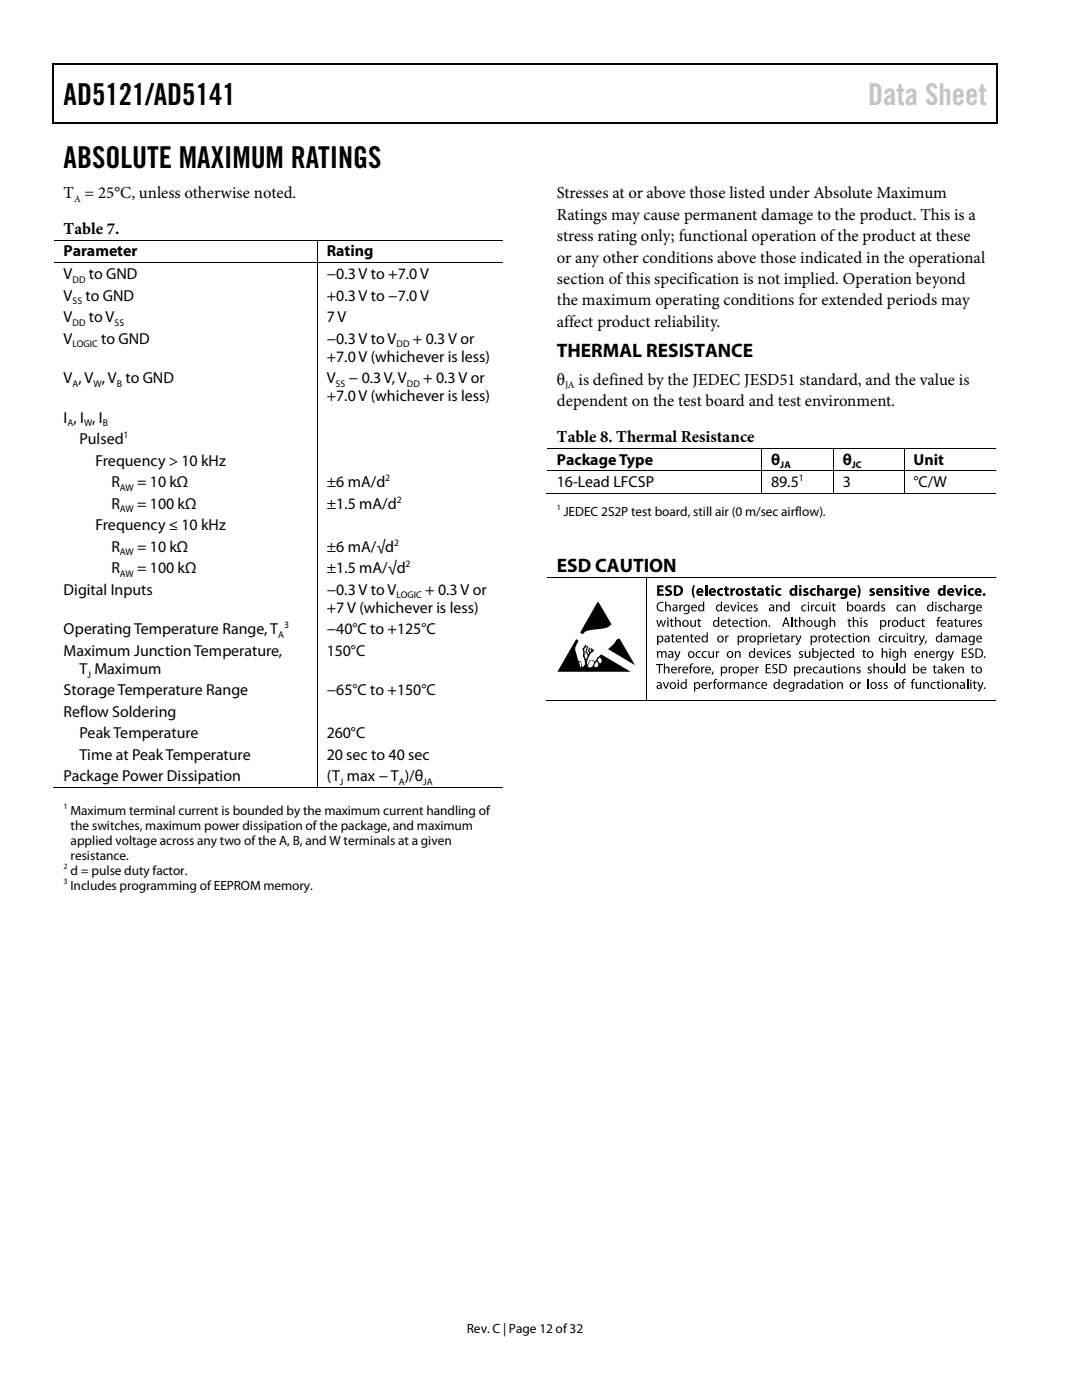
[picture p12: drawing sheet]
<svg xmlns="http://www.w3.org/2000/svg" width="216mm" height="279mm" viewBox="0 0 216 279" stroke-linecap="round" stroke-linejoin="round" font-family="sans-serif">
<defs><g id="words">
<g font-size="6">
<text x="12.7" y="20.9">AD5121/AD5141</text>
<text x="12.7" y="33.6">ABSOLUTE MAXIMUM RATINGS</text>
</g>
<text font-size="6" fill="#c1c1c1" x="173.2" y="20.9">Data Sheet</text>
<g font-size="3.9">
<text x="111.1" y="71.3">THERMAL RESISTANCE</text>
<text x="111.1" y="114.2">ESD CAUTION</text>
</g>
<g font-size="3.3">
<text x="12.7" y="39.5">T = 25°C, unless otherwise noted.</text>
<text x="111.1" y="39.5">Stresses at or above those listed under Absolute Maximum</text>
<text x="12.7" y="46.7">Table 7.</text>
<text x="111.1" y="43.8">Ratings may cause permanent damage to the product. This is a</text>
<text x="111.1" y="48.1">stress rating only; functional operation of the product at these</text>
<text x="111.1" y="52.4">or any other conditions above those indicated in the operational</text>
<text x="111.1" y="56.7">section of this specification is not implied. Operation beyond</text>
<text x="111.1" y="61">the maximum operating conditions for extended periods may</text>
<text x="111.1" y="65.2">affect product reliability.</text>
<text x="111.1" y="76.8">θ</text>
<text x="115.4" y="76.8">is defined by the JEDEC JESD51 standard, and the value is</text>
<text x="111.1" y="81.1">dependent on the test board and test environment.</text>
<text x="111.1" y="88.1">Table 8. Thermal Resistance</text>
</g>
<g font-size="3.2">
<text x="12.7" y="51.2">Parameter</text>
<text x="65.2" y="51.2">Rating</text>
<text x="12.7" y="55.7">V</text>
<text x="12.7" y="60">V</text>
<text x="17.1" y="60">to GND</text>
<text x="17.7" y="55.7">to GND</text>
<text x="65.2" y="55.7">−0.3 V to +7.0 V</text>
<text x="65.2" y="60">+0.3 V to −7.0 V</text>
<text x="12.7" y="64.3">V</text>
<text x="17.7" y="64.3">to V</text>
<text x="65.2" y="64.3">7 V</text>
<text x="12.7" y="68.6">V</text>
<text x="20.2" y="68.6">to GND</text>
<text x="65.2" y="68.6">−0.3 V to V</text>
<text x="82.4" y="68.6">+ 0.3 V or</text>
<text x="12.7" y="76.5">V , V , V to GND</text>
<text x="65.2" y="72.2">+7.0 V (whichever is less)</text>
<text x="65.2" y="76.5">V</text>
<text x="69.6" y="76.5">− 0.3 V, V</text>
<text x="84.5" y="76.5">+ 0.3 V or</text>
<text x="65.2" y="80.1">+7.0 V (whichever is less)</text>
<text x="12.7" y="84.3">I , I , I</text>
<text x="15.9" y="88.6">Pulsed</text>
<text x="19" y="92.9">Frequency &gt; 10 kHz</text>
<text x="111.1" y="92.7">Package Type</text>
<text x="153.9" y="92.7">θ</text>
<text x="168.1" y="92.7">θ</text>
<text x="182.3" y="92.7">Unit</text>
<text x="22.2" y="97.2">R</text>
<text x="22.2" y="101.5">R</text>
<text x="27.3" y="97.2">= 10 kΩ</text>
<text x="27.3" y="101.5">= 100 kΩ</text>
<text x="65.2" y="97.2">±6 mA/d</text>
<text x="65.2" y="101.5">±1.5 mA/d</text>
<text x="111.1" y="97.2">16-Lead LFCSP</text>
<text x="153.9" y="97.2">89.5</text>
<text x="168.1" y="97.2">3</text>
<text x="182.3" y="97.2">°C/W</text>
<text x="19" y="105.8">Frequency ≤ 10 kHz</text>
<text x="22.2" y="110.1">R</text>
<text x="27.3" y="110.1">= 10 kΩ</text>
<text x="65.2" y="110.1">±6 mA/√d</text>
<text x="12.7" y="118.7">Digital Inputs</text>
<text x="22.2" y="114.4">R</text>
<text x="27.3" y="114.4">= 100 kΩ</text>
<text x="65.2" y="118.7">−0.3 V to V</text>
<text x="65.2" y="114.4">±1.5 mA/√d</text>
<text x="84.8" y="118.7">+ 0.3 V or</text>
<text x="65.2" y="122.3">+7 V (whichever is less)</text>
<text x="12.7" y="126.6">Operating Temperature Range, T</text>
<text x="12.7" y="130.9">Maximum Junction Temperature,</text>
<text x="65.2" y="126.6">−40°C to +125°C</text>
<text x="65.2" y="130.9">150°C</text>
<text x="15.9" y="134.5">T Maximum</text>
<text x="12.7" y="138.8">Storage Temperature Range</text>
<text x="12.7" y="143.1">Reflow Soldering</text>
<text x="65.2" y="138.8">−65°C to +150°C</text>
<text x="15.9" y="147.4">Peak Temperature</text>
<text x="65.2" y="147.4">260°C</text>
<text x="12.7" y="156">Package Power Dissipation</text>
<text x="15.9" y="151.7">Time at Peak Temperature</text>
<text x="65.2" y="151.7">20 sec to 40 sec</text>
<text x="65.2" y="156">(T max − T )/θ</text>
</g>
<g font-size="2.7">
<text x="112.5" y="102.9">JEDEC 2S2P test board, still air (0 m/sec airflow).</text>
<text x="14.1" y="162.6">Maximum terminal current is bounded by the maximum current handling of</text>
<text x="14.1" y="165.6">the switches, maximum power dissipation of the package, and maximum</text>
<text x="14.1" y="168.6">applied voltage across any two of the A, B, and W terminals at a given</text>
<text x="14.1" y="171.6">resistance.</text>
<text x="14.1" y="174.5">d = pulse duty factor.</text>
<text x="14.1" y="177.5">Includes programming of EEPROM memory.</text>
<text x="93.1" y="266">Rev. C | Page 12 of32</text>
</g>
<g font-size="1.9">
<text x="14.8" y="40.3">A</text>
<text x="14.5" y="56.4">DD</text>
<text x="14.5" y="60.7">SS</text>
<text x="14.5" y="65">DD</text>
<text x="22.9" y="65">SS</text>
<text x="14.5" y="69.3">LOGIC</text>
<text x="79.1" y="69.3">DD</text>
<text x="14.5" y="77.2">A</text>
<text x="18.7" y="77.2">W</text>
<text x="23.3" y="77.2">B</text>
<text x="67" y="77.2">SS</text>
<text x="81.2" y="77.2">DD</text>
<text x="112.8" y="77.5">JA</text>
<text x="13.5" y="85">A</text>
<text x="16.8" y="85">W</text>
<text x="20.5" y="85">B</text>
<text x="24.6" y="87.4">1</text>
<text x="155.7" y="93.4">JA</text>
<text x="159.4" y="96">1</text>
<text x="170" y="93.4">JC</text>
<text x="23.9" y="98">AW</text>
<text x="76.9" y="96">2</text>
<text x="79.2" y="100.3">2</text>
<text x="23.9" y="102.2">AW</text>
<text x="23.9" y="110.8">AW</text>
<text x="78.7" y="108.9">2</text>
<text x="80.9" y="113.2">2</text>
<text x="23.9" y="115.1">AW</text>
<text x="79.1" y="119.4">LOGIC</text>
<text x="56.7" y="125.3">3</text>
<text x="55.5" y="127.3">A</text>
<text x="17.4" y="135.2">J</text>
<text x="67.8" y="156.7">J</text>
<text x="79.6" y="156.7">A</text>
<text x="84.5" y="156.7">JA</text>
</g>
<g font-size="1.6">
<text x="111.1" y="101.9">1</text>
<text x="12.7" y="161.5">1</text>
<text x="12.7" y="173.5">2</text>
<text x="12.7" y="176.5">3</text>
</g>
</g></defs>
<g fill="#000">
<path d="M10.5 12.7h.3v1h-.3zM10.5 12.7h.3v.3h-.3zM133.3 12.7h.3v.3h-.3zM198.8 12.7h.2v1h-.2zM198.8 12.7h.2v.3h-.2zM10.5 24.4h.3v.2h-.3zM133.1 24.4h.2v.2h-.2zM198.8 24.4h.2v.2h-.2zM63.2 47.8h.2v.2h-.2zM63.2 52.4h.2v.1h-.2zM151.9 89.4h.2v.1h-.2zM151.9 93.9h.2v.2h-.2z"/>
<path d="M151.9 98.3h.2v.2h-.2zM166.2 89.4h.2v.1h-.2zM166.2 93.9h.2v.2h-.2zM166.2 98.3h.2v.2h-.2zM180.3 89.4h.2v.1h-.2zM180.3 93.9h.2v.2h-.2zM180.3 98.3h.2v.2h-.2zM128.8 115.2h.2v.2h-.2zM131.1 116.8h1.3v.4h-.8v.4h.8v.4h-.8v.5h.8v.4h-1.3zM132.9 117l.6-.2 .5 .1-.1 .4-.6-.1-.1 .2 .2 .2a.72 .72 0 0 1 .7 .9 .72 .72 0 0 1-1.1 .4l-.3-.1 .1-.4 .7 .1 .1-.2-.1-.2a.69 .69 0 0 1-.7-.4 .69 .69 0 0 1 .1-.7zM138.4 116.8h.3a2.73 2.73 0 0 0 0 2.5 .71 .71 0 0 1-.6-.9v-.8zM140.6 116.7h.5v2.2h-.5z"/>
<path d="M143.3 117.6l.8-.2h.2l-.1 .4a.44 .44 0 0 0-.7 .4 .44 .44 0 0 0 .7 .3l.1 .4a.82 .82 0 0 1-1.1-.2 .82 .82 0 0 1 .1-1.1zM144.7 117.1l.4-.1v.4h.4v.3h-.4l.1 .8h.3v.4h-.6l-.2-.2v-1h-.2v-.3h.2zM145.7 117.4h.4v.3l.3-.3h.3v.4h-.3l-.2 .2v.9h-.5zM148.8 117.5l.4-.1 .5 .1-.1 .3-.5-.1v.2a.56 .56 0 0 1 .6 .7 .56 .56 0 0 1-.8 .3l-.3-.1 .1-.3 .4 .1 .2-.1-.5-.3a.43 .43 0 0 1 0-.7zM150.1 117.1l.5-.1v.4h.3v.3h-.3v.8h.3v.4h-.5l-.3-.2v-1h-.2v-.3h.2zM152.8 117.1l.5-.1v.4h.3v.3h-.3v.8h.3v.4h-.5l-.2-.2-.1-1h-.2v-.3h.2zM154.9 117.6l.8-.2h.2l-.1 .4a.45 .45 0 0 0-.7 .3 .45 .45 0 0 0 .7 .4l.1 .4a.82 .82 0 0 1-1-.2 .82 .82 0 0 1 0-1.1zM160.4 117.5l.5-.1 .4 .1-.1 .3-.4-.1v.2a.56 .56 0 0 1 .6 .7 .56 .56 0 0 1-.9 .3l-.3-.1 .1-.3 .4 .1 .2-.1-.5-.3a.43 .43 0 0 1 0-.7zM161.8 117.6l.8-.2h.2l-.1 .4a.45 .45 0 0 0-.7 .3 .45 .45 0 0 0 .7 .4l.1 .4a.82 .82 0 0 1-1.1-.2 .82 .82 0 0 1 .1-1.1zM163.1 116.7h.4v.9a.55 .55 0 0 1 .7-.2 .55 .55 0 0 1 .3 .6v.9h-.5v-1l-.2-.2-.3 .3v.9h-.4zM166.5 117.4h.4v.3l.3-.3h.2v.4h-.2l-.2 .3v.8h-.5zM171 116.8a.71 .71 0 0 1 .7 .8v.8a.71 .71 0 0 1-.7 .9 2.73 2.73 0 0 0 0-2.5z"/>
<path d="M173.7 117.5l.4-.1 .4 .1v.3l-.5-.1v.2a.53 .53 0 0 1 .6 .6 .53 .53 0 0 1-.7 .4l-.4-.1v-.3l.4 .1 .2-.1-.4-.3a.42 .42 0 0 1 0-.7zM176.5 117.4h.4v.2l.1-.1a.55 .55 0 0 1 .7-.1 .55 .55 0 0 1 .3 .6v.9h-.5v-1l-.2-.2-.3 .3v.9h-.5zM178.5 117.5l.4-.1 .4 .1v.3l-.5-.1v.2a.53 .53 0 0 1 .6 .6 .53 .53 0 0 1-.7 .4l-.4-.1v-.3l.4 .1 .3-.1-.5-.3a.42 .42 0 0 1 0-.7zM180.6 117.1l.5-.1v.4h.3v.3h-.3v.8h.3v.4h-.5l-.2-.2-.1-1h-.2v-.3h.2zM182.4 117.4h.5l.3 1.1 .3-1.1h.5l-.6 1.5h-.5zM190.5 117.4h.5l.3 1.1 .3-1.1h.5l-.6 1.5h-.4zM193.3 117.6l.3-.2h.5h.2l-.1 .4a.44 .44 0 0 0-.6 .3 .44 .44 0 0 0 .6 .4l.1 .4a.82 .82 0 0 1-1-.2 .82 .82 0 0 1 0-1.1zM119.3 120.3l2.7 4.3-.2 .2a3.7 3.7 0 0 1-2.7 .8l-.7 .1a2.23 2.23 0 0 0-2.1 .9l-.5-.4 2.9-5.1zM123 127.7l.6-.3 3.1 5.4-5.4-3.3 1.1-1zM128.8 139.7h.2v.1h-.2zM131.1 129.9h.2v.3l.3-.2h.3l.2 .2 .3-.2h.4l.2 .5v.8h-.2l-.1-1-.2-.2-.3 .3v.9h-.3v-1l-.2-.2-.3 .3-.1 .9h-.2zM131 123.8h.2l.3 1.1 .3-1.1h.2l.4 1.1 .3-1.1h.2l-.4 1.3h-.3l-.3-1.1-.3 1.1h-.2z"/>
<path d="M130.9 132.5h1.4v.2h-.6v1.7h-.2v-1.7h-.6zM131.3 120.4l.7-.3 .4 .1v.2a.76 .76 0 0 0-1.1 .7 .76 .76 0 0 0 1.1 .7v.2a.98 .98 0 0 1-1.2-.3 .98 .98 0 0 1 .1-1.3zM132.5 132.4h.2v.9l.4-.3 .4 .2 .1 1.2h-.3v-1l-.3-.2-.3 .3v.9h-.2zM132.2 136.1h.3l.4 1.1 .4-1.1h.2l-.5 1.4h-.2zM132.7 120h.3v.9l.4-.3 .4 .3v1.1h-.2v-1l-.3-.2-.3 .3v.9h-.3zM133.8 123.5h.3v.3h.3v.2h-.3v.9h.3l-.1 .2h-.3l-.1-.2-.1-.9h-.2v-.2h.2zM134.1 126.6h.2v.3h.3v.1h-.3v.9l.3 .1-.1 .2h-.2l-.2-.2v-1h-.3v-.1h.3zM134.7 123.1h.2v.9l.5-.3 .4 .2v1.2h-.2v-1l-.3-.2-.4 .3v.9h-.2zM134.5 129.9h.3l.4 1.1 .3-1.1h.3l-.7 1.7-.4 .3-.1-.2 .4-.5zM135.4 133h.2v.3l.4-.3v.3h-.2l-.2 .3v.8h-.2zM135.6 120.7h.2v.2l.4-.3v.3h-.2l-.2 .3v.8h-.2zM136.3 126.9h.2v.2l.1-.1a.49 .49 0 0 1 .7 0l.1 1.2h-.2l-.1-1-.2-.2-.4 .3v.9h-.2z"/>
<path d="M137.8 132.5l.5-.1v.2h-.3l-.1 .2v.2h.3v.2h-.3v1.2h-.2v-1.2h-.2v-.2h.2zM137.8 126.6h.3v.3h.3v.1h-.3v.9l.3 .1v.2h-.2a.35 .35 0 0 1-.4-.4v-.8h-.2v-.1h.2zM137.7 123.8h.3v.9l.3 .2 .3-.2v-.9h.3v1.3h-.3v-.2v.1a.47 .47 0 0 1-.8-.1zM139.3 123.5h.2v.3h.4v.2h-.4l.1 .9h.3v.2h-.4l-.2-.2v-.9h-.2zM139 130.1l.5-.2 .3 .1v.2a.51 .51 0 0 0-.8 .4 .51 .51 0 0 0 .8 .5v.1a.7 .7 0 0 1-.9-.1 .7 .7 0 0 1 .1-1zM139.9 133h.2v.3l.5-.3v.3l-.4 .3v.8h-.3zM140.2 130.1l.5-.2 .4 .1-.1 .2a.51 .51 0 0 0-.7 .4 .51 .51 0 0 0 .7 .5l.1 .1a.71 .71 0 0 1-1-.1 .71 .71 0 0 1 .1-1zM141.4 136.1h.2l.1 .3 .4-.3v.2l-.2 .1-.2 .2v.9h-.3zM142.1 134h.3l-.2 .7h-.2zM142.6 135.6l.5-.1v.2h-.3l-.1 .2v.2h.3v.2h-.3v1.2h-.3v-1.2h-.1v-.2h.1zM141.3 129.9h.3v1l.3 .2 .3-.2v-1h.3v1.4h-.2l-.1-.2-.1 .1a.47 .47 0 0 1-.7-.1zM142.8 129.9h.3v.3l.4-.3v.3h-.2l-.2 .3v.8h-.2z"/>
<path d="M144.7 136.1h.2v.3l.2-.3h.3v.2l-.3 .1-.1 .2v.9h-.3zM144.7 126.9h.2v.2l.5-.3v.3h-.3l-.1 .3v.8h-.3zM145.4 133h.2v.3l.5-.3v.3l-.5 .3v.8h-.2zM145.3 123.5h.3v.3h.3v.2h-.3v.9h.3v.2h-.2a.35 .35 0 0 1-.4-.4v-.7h-.2v-.2h.2zM145.6 136.1h.2v.2l.3-.2h.3l.2 .3 .3-.3 .4 .1 .2 .5v.8h-.2v-1l-.3-.2-.3 .2v1h-.3v-1l-.2-.2-.3 .3v.9h-.3zM145.7 120.7h.3l.3 1.1 .4-1.1h.3l-.6 1.3h-.2zM146.6 129.9h.2l.1 .3v-.1a.5 .5 0 0 1 .8 0l.1 1.2h-.3v-1l-.3-.2-.3 .3v.9h-.3zM147.7 123.9l.5-.2 .3 .1v.2a.51 .51 0 0 0-.8 .4 .51 .51 0 0 0 .8 .5v.1a.7 .7 0 0 1-.9-.1 .7 .7 0 0 1 .1-1zM148.7 126.9h.3v.2l.2-.2 .2-.1v.3h-.2l-.2 .3v.8h-.2zM147.9 120.8l.6-.2 .3 .1-.1 .2a.51 .51 0 0 0-.7 .4 .51 .51 0 0 0 .7 .5l.1 .2a.71 .71 0 0 1-.9-.2 .71 .71 0 0 1 0-1zM148.9 123.5h.2v.3h.4v.2h-.4l.1 .9h.3l-.1 .2h-.3l-.2-.2v-.9h-.2v-.2h.2zM149.2 136.1h.3v.3l.1-.2a.49 .49 0 0 1 .7 .1l.1 1.2h-.3v-1l-.3-.2-.3 .3v.9h-.3z"/>
<path d="M150.4 120.8l.4-.2 .4 .1-.1 .2h-.4v.2l.2 .1a.41 .41 0 0 1 .3 .4 .41 .41 0 0 1-.2 .4l-.7-.1 .1-.1h.5v-.3l-.2-.1a.4 .4 0 0 1-.3-.6zM150.7 133h.2l.1 .3 .4-.3v.3h-.2l-.2 .3v.8h-.2zM150.9 136.3l.5-.2 .3 .1v.2a.51 .51 0 0 0-.8 .4 .51 .51 0 0 0 .8 .5v.1a.7 .7 0 0 1-.9-.2 .7 .7 0 0 1 .1-.9zM151.9 123.8h.2v.2l.1-.1a.48 .48 0 0 1 .8 0v1.2h-.2v-1l-.3-.2-.3 .3v.9h-.3zM152.3 129.9h.3l.3 1.1 .4-1.1h.3l-.6 1.4h-.2zM152.7 126.9h.2v.2l.5-.3v.3h-.3l-.1 .3v.8h-.3zM153.4 124.8h.3v.3h-.3zM152.8 132.5h1v.2h-.8v.6h.7v.2h-.7v.7h.8v.2h-1zM154.2 132.7a.8 .8 0 0 1 .9-.1l-.1 .2-.5-.1a.27 .27 0 0 0-.2 .3 .27 .27 0 0 0 .2 .2 .64 .64 0 0 1 .6 .9 .64 .64 0 0 1-1.1 .2l.1-.2a.39 .39 0 0 0 .7 .1 .39 .39 0 0 0-.2-.7 .54 .54 0 0 1-.4-.8zM154.8 120.7h.3v.2l.1-.1a.49 .49 0 0 1 .7 .1l.1 1.1h-.2l-.1-1-.3-.2-.3 .3v.9h-.2zM154.5 130.1l.6-.2 .3 .1-.1 .2a.51 .51 0 0 0-.7 .4 .51 .51 0 0 0 .7 .5l.1 .1a.71 .71 0 0 1-.9-.1 .71 .71 0 0 1 0-1zM155.7 126.6h.3v.3h.3v.1h-.3v.9l.3 .1-.1 .2h-.3l-.2-.2v-1h-.2v-.1h.2z"/>
<path d="M157 130.1l.4-.2 .4 .1-.1 .2h-.4v.2l.2 .1a.4 .4 0 0 1 .3 .3 .4 .4 0 0 1-.2 .5l-.7-.1 .1-.2 .5 .1v-.3l-.2-.1a.4 .4 0 0 1-.3-.6zM157.9 123.1h.2v2h-.2zM157.9 126.9h.2v.2l.5-.3v.3h-.3l-.1 .3-.1 .8h-.2zM158.6 123.5h.2v.3h.4v.2h-.4l.1 .9h.3v.2h-.4l-.2-.2v-.9h-.2v-.2h.2zM158.9 136.1h.2v.3l.2-.3h.3v.2l-.3 .1-.2 .3v.8h-.2zM158.7 126.9h.3l.3 1 .4-1h.3l-.7 1.6-.5 .3v-.2a.45 .45 0 0 0 .4-.5zM159.4 123.1h.3v.9l.4-.3 .4 .2 .1 1.2h-.3v-1l-.3-.2-.3 .3v.9h-.3zM159.5 130.1l.4-.2 .3 .1-.1 .2h-.4v.2l.2 .1a.41 .41 0 0 1 .3 .3 .41 .41 0 0 1-.2 .5l-.6-.1 .1-.2 .5 .1v-.3l-.2-.1a.4 .4 0 0 1-.3-.6zM160 133h.2l.1 .3 .4-.3v.3h-.3l-.1 .3v.8h-.3zM160.1 120.8l.5-.2 .3 .1v.2a.51 .51 0 0 0-.8 .5 .51 .51 0 0 0 .8 .4v.2a.7 .7 0 0 1-.9-.2 .7 .7 0 0 1 .1-1zM160.6 129.9h.2v1l.3 .2 .3-.3v-.9h.3v1.4h-.2v-.2l-.1 .1a.47 .47 0 0 1-.8-.1zM161.8 120.7h.2l.1 .2 .4-.3v.3h-.2l-.2 .3v.8h-.3z"/>
<path d="M162.4 133.2l.5-.2 .3 .1v.2a.51 .51 0 0 0-.8 .4 .51 .51 0 0 0 .8 .5v.1a.71 .71 0 0 1-.9-.1 .71 .71 0 0 1 .1-1zM163.3 126.9h.2v.2l.5-.3v.3h-.3l-.1 .3v.8h-.3zM162.5 123.8h.2l.1 .9 .2 .2 .4-.3v-.8h.2v1.3h-.2v-.2l-.1 .1a.47 .47 0 0 1-.8-.1zM162.8 120.8l.5-.2 .4 .1-.1 .2a.51 .51 0 0 0-.7 .4 .51 .51 0 0 0 .7 .5l.1 .2a.7 .7 0 0 1-1-.2 .7 .7 0 0 1 .1-1zM164 135.9l.3-.1v.3h.3v.2h-.3v.9l.3 .1-.1 .2h-.3l-.1-.2-.1-1h-.2v-.2h.2zM163.9 120.7h.3v.9l.3 .2 .3-.2v-.9h.3v1.3h-.2l-.1-.2-.1 .1a.46 .46 0 0 1-.7-.1zM165.6 123.1h.2v.9l.4-.3 .4 .2 .1 1.2h-.3v-1l-.3-.2-.3 .3v.9h-.2zM164.8 133h.3v1l.3 .2 .3-.3v-.9h.3v1.4h-.2l-.1-.2v.1a.46 .46 0 0 1-.8-.1zM165.8 126.6h.2v.3h.3v.1h-.3v.9l.3 .1v.2h-.2a.35 .35 0 0 1-.3-.4v-.8h-.2v-.1h.2zM166.2 120.4h.2v.3h.4v.2h-.4l.1 .9h.2v.2h-.3l-.2-.2v-.9h-.2v-.2h.2zM166.4 132.8l.3-.1v.3h.3v.2h-.3v.9l.3 .1v.2h-.4l-.2-.2v-1h-.2zM165.8 130.1l.5-.2 .4 .1-.1 .2a.51 .51 0 0 0-.7 .4 .51 .51 0 0 0 .7 .5l.1 .1a.71 .71 0 0 1-1-.1 .71 .71 0 0 1 .1-1z"/>
<path d="M167 136.1h.3v.3l.1-.2a.5 .5 0 0 1 .7 .1l.1 1.2h-.3v-1l-.3-.2-.3 .3v.9h-.2zM167 129.7l.3-.1v.3h.3v.2h-.3v.9l.3 .1-.1 .2h-.3l-.1-.2-.1-1h-.2v-.2h.2zM168.1 127l.5-.2 .4 .1-.1 .2a.51 .51 0 0 0-.8 .4 .51 .51 0 0 0 .8 .5v.1a.7 .7 0 0 1-.9-.1 .7 .7 0 0 1 .1-1zM169.4 133h.2l.1 .3 .1-.1a.48 .48 0 0 1 .7 0l.1 1.2h-.3v-1l-.3-.2-.3 .3v.9h-.3zM169.3 123.5h.2v.3h.4v.2h-.4l.1 .9h.3v.2h-.4l-.2-.2v-.9h-.2zM169.3 126.6h.3v.3h.3v.1h-.3v.9l.3 .1-.1 .2h-.3l-.2-.2v-1h-.2v-.1h.2zM170.2 123.1h.2v.9l.4-.3 .4 .2 .1 1.2h-.2l-.1-1-.3-.2-.3 .3v.9h-.2zM171 133.2l.4-.2 .3 .1-.1 .2-.4-.1v.3l.2 .1a.41 .41 0 0 1 .3 .3 .41 .41 0 0 1-.2 .5l-.6-.1v-.2l.4 .1 .2-.2-.5-.4zM171.2 136.1h.2v.3l.4-.3v.2l-.2 .1-.2 .2v.9h-.2zM172.4 123.9l.3-.2 .4 .1-.1 .2h-.4v.2l.2 .1a.41 .41 0 0 1 .3 .4 .41 .41 0 0 1-.2 .4l-.6-.1v-.1h.5v-.3l-.2-.1a.4 .4 0 0 1-.2-.6zM172.3 126.9h.2l.1 .2v-.1a.5 .5 0 0 1 .8 0l.1 1.2h-.3v-1l-.3-.2-.3 .3v.9h-.3zM172.2 129.7l.3-.1v.3h.3v.2h-.3v.9l.3 .1-.1 .2h-.3l-.2-.2v-1h-.2v-.2h.2z"/>
<path d="M173.1 135.5h.2v2h-.2zM173.2 133.2l.4-.2 .3 .1v.2l-.5-.1v.3l.2 .1a.41 .41 0 0 1 .4 .3 .41 .41 0 0 1-.3 .5l-.6-.1 .1-.2 .3 .1 .2-.2-.5-.4zM173.4 120.7h.3v.2l.4-.3v.3h-.2l-.2 .3v.8h-.3zM174.3 132.4h.2v.9l.5-.3 .3 .2 .1 1.2h-.2v-1l-.3-.2-.4 .3v.9h-.2zM175.3 136.3l.4-.2 .3 .1v.2l-.5-.1v.3l.2 .1a.4 .4 0 0 1 .4 .3 .4 .4 0 0 1-.3 .5l-.6-.1v-.2l.6 .1v-.3l-.2-.1a.4 .4 0 0 1-.3-.6zM175.9 120.8l.4-.2 .3 .1-.1 .2h-.4v.2l.2 .1a.41 .41 0 0 1 .3 .4 .41 .41 0 0 1-.2 .4l-.6-.1v-.1h.5l.1-.3-.2-.1a.39 .39 0 0 1-.3-.6zM175.9 129.3h.3v.9l.4-.3 .4 .2 .1 1.2h-.3v-1l-.3-.2-.3 .3v.9h-.3zM176.4 136.3l.4-.2 .3 .1-.1 .2-.4-.1v.3l.2 .1a.41 .41 0 0 1 .3 .3 .41 .41 0 0 1-.2 .5l-.6-.1v-.2l.6 .1v-.3l-.2-.1a.4 .4 0 0 1-.3-.6zM175.5 127l.6-.2 .3 .1-.1 .2a.51 .51 0 0 0-.7 .4 .51 .51 0 0 0 .7 .5l.1 .1a.7 .7 0 0 1-.9-.1 .7 .7 0 0 1 0-1zM177.2 123.8h.2v.2l.4-.3v.3h-.2l-.2 .3v.8h-.2zM177.3 126.9h.2l.1 .2 .2-.2 .2-.1v.3h-.3l-.1 .3v.8h-.3zM177.3 133h.3v1l.3 .2 .3-.3v-.9h.3v1.4h-.3v-.2l-.1 .1a.47 .47 0 0 1-.7-.1z"/>
<path d="M178.8 132.4h.3v2h-.3zM178.3 127l.5-.2 .3 .1v.2a.51 .51 0 0 0-.8 .4 .51 .51 0 0 0 .8 .5v.1a.7 .7 0 0 1-.9-.1 .7 .7 0 0 1 .1-1zM179.7 129.3h.2v.9l.4-.3 .4 .2 .1 1.2h-.3v-1l-.3-.2-.3 .3v.9h-.2zM179.1 120.8l.5-.2 .3 .1v.2a.51 .51 0 0 0-.8 .4 .51 .51 0 0 0 .8 .5v.2a.71 .71 0 0 1-.9-.2 .71 .71 0 0 1 .1-1zM180.2 135.6l.5-.1v.2h-.3l-.1 .2v.2h.3v.2h-.3v1.2h-.3v-1.2h-.1v-.2h.1zM179.4 126.9h.3v.9l.3 .2 .3-.2v-.9h.2l.1 1.3h-.2l-.1-.2-.1 .1a.46 .46 0 0 1-.7-.1zM181.5 120.7h.2l.1 .2v-.1a.48 .48 0 0 1 .8 .1l.1 1.1h-.3v-1l-.3-.2-.3 .3v.9h-.3zM181.6 126.6h.3v.3h.3v.1h-.3v.9l.3 .1v.2h-.3l-.2-.2-.1-1h-.1zM182.1 135.6l.5-.1v.2h-.3l-.1 .2v.2h.3v.2h-.3v1.2h-.3v-1.2h-.2v-.2h.2zM181.1 123.8h.3v.9l.3 .2 .3-.3v-.8h.2v1.3h-.2v-.2l-.1 .1a.46 .46 0 0 1-.7-.1zM182.5 126.9h.2v.2l.5-.3v.3h-.3l-.1 .3-.1 .8h-.2zM183.3 126.9h.3l.3 1 .4-1h.3l-.7 1.6-.5 .3v-.2a.45 .45 0 0 0 .4-.5z"/>
<path d="M182.7 123.9l.6-.2 .3 .1-.1 .2a.51 .51 0 0 0-.7 .5 .51 .51 0 0 0 .8 .4v.1a.71 .71 0 0 1-.9-.1 .71 .71 0 0 1 0-1zM182.7 136.1h.2l.1 1 .2 .2 .4-.3v-.9h.2v1.4h-.2v-.2l-.1 .1a.46 .46 0 0 1-.7-.1zM183.9 129.9h.2v.3l.1-.1a.49 .49 0 0 1 .8 0l.1 1.2h-.3v-1l-.3-.2-.3 .3v.9h-.3zM184.2 136.1h.2v.3l.1-.2a.48 .48 0 0 1 .8 .1v1.2h-.2v-1l-.3-.2-.3 .3v.9h-.3zM184 123.5h.2v.3h.4v.2h-.4v.9h.3l.1 .2h-.3a.35 .35 0 0 1-.3-.4v-.7h-.2v-.2h.2zM184.7 127.9l.2-.1-.2 .7h-.2zM186.3 132.8l.3-.1v.3h.3v.2h-.3v.9l.3 .1v.2h-.4l-.2-.2v-1h-.2zM185.8 136.3l.6-.2 .3 .1-.1 .2a.51 .51 0 0 0-.7 .4 .51 .51 0 0 0 .8 .5v.1a.71 .71 0 0 1-.9-.1 .71 .71 0 0 1 0-1zM186.8 129.9h.2l.1 .3 .4-.3v.3h-.2l-.2 .3v.8h-.3zM187.2 123.2h.5v.1l-.3 .1-.1 .1v.3h.3v.2h-.3v1.1h-.3v-1.1h-.2v-.2h.2zM187.3 120.8l.4-.2 .3 .1-.1 .2h-.4v.2l.2 .1a.41 .41 0 0 1 .3 .4 .41 .41 0 0 1-.2 .4l-.6-.1v-.1h.5l.1-.3-.2-.1a.39 .39 0 0 1-.3-.6zM187.1 135.9l.2-.1v.3h.4v.2h-.4v.9l.3 .1 .1 .2h-.3a.35 .35 0 0 1-.3-.4v-.8h-.2v-.2h.2z"/>
<path d="M188.5 132.4h.3v1.3l.5-.7h.2l-.5 .6 .6 .8h-.3l-.4-.7-.1 .2v.5h-.3zM188.5 120.8l.5-.2 .3 .1v.2a.51 .51 0 0 0-.8 .4 .51 .51 0 0 0 .8 .5v.2a.71 .71 0 0 1-.9-.2 .71 .71 0 0 1 .1-1zM189.1 129.9h.3l.3 1.1 .4-1.1h.2l-.5 1.4-.6 .6v-.2l.4-.5zM189.6 120h.2v.9l.5-.3 .4 .3v1.1h-.2v-1l-.3-.2-.4 .3v.9h-.2zM189.7 126.9h.2v.2l.3-.2h.3l.2 .2 .3-.2h.4l.2 .5v.8h-.2l-.1-1-.2-.2-.3 .3v.9h-.3v-1l-.2-.2-.4 .3v.9h-.2zM190.1 136.1h.2v.3l.1-.2a.48 .48 0 0 1 .7 .1l.1 1.2h-.2v-1l-.3-.2-.4 .3v.9h-.2zM190.5 123.5h.3v.3h.3v.2h-.3v.9h.3v.2h-.4l-.1-.2-.1-.9h-.2v-.2h.2zM191.2 133h.2v.3l.1-.1a.5 .5 0 0 1 .7 0l.1 1.2h-.2l-.1-1-.2-.2-.4 .3v.9h-.2zM192.4 120.7h.3v.2l.4-.3v.3l-.4 .3v.8h-.2zM191.4 123.8h.2v.9l.3 .2 .4-.3v-.8h.2v1.3h-.2v-.2l-.1 .1a.46 .46 0 0 1-.7-.1zM191.9 129.4h1v.2h-.7v.6h.7v.2h-.7v.7h.8v.2h-1.1zM192.9 123.8h.2v.2l.5-.3v.3h-.3l-.1 .3-.1 .8h-.2z"/>
<path d="M193 135.5h.2v2h-.2zM193.3 129.6a.77 .77 0 0 1 .9-.1v.2l-.4-.1-.3 .2 .1 .3a.64 .64 0 0 1 .7 .9 .64 .64 0 0 1-1.1 .2l.1-.2a.39 .39 0 0 0 .6 .1 .39 .39 0 0 0-.2-.7 .53 .53 0 0 1-.4-.8zM193.9 132.8l.2-.1v.3h.4v.2h-.4l.1 .9 .3 .1-.1 .2h-.3l-.2-.2v-1h-.2v-.2h.2zM194.3 135.9l.2-.1v.3h.4v.2h-.4l.1 .9 .3 .1v.2h-.4l-.2-.2v-1h-.2v-.2h.2zM195.2 123.9l.4-.2 .3 .1-.1 .2h-.4v.2l.2 .1a.41 .41 0 0 1 .3 .4 .41 .41 0 0 1-.2 .4l-.6-.1v-.1h.4l.2-.2-.6-.4zM195 136.1h.3l.3 1.1 .4-1.1h.3l-.6 1.4-.5 .6-.1-.2 .4-.5zM196.4 137.2h.2v.3h-.2zM196.4 131h.2v.3h-.2zM63.2 157.1h.2v.2h-.2z"/>
<path d="M134.4 116.9a1.51 1.51 0 0 1 1.9 .6 1.24 1.24 0 0 1-1.7 1.4h-.2zM134.9 117.2v1.4a.71 .71 0 0 0 .9-.7 .71 .71 0 0 0-.9-.7z"/>
<path d="M139.1 117.6a.72 .72 0 0 1 .9-.2 .72 .72 0 0 1 .3 .9h-.9a.54 .54 0 0 0 .8 .2l.1 .3a.86 .86 0 0 1-1.1-.1 .86 .86 0 0 1-.1-1.1zM139.5 117.7l-.1 .3h.5l-.1-.3z"/>
<path d="M141.6 117.6a.72 .72 0 0 1 .9-.2 .72 .72 0 0 1 .3 .9h-.9l.2 .3 .6-.1 .1 .3a.86 .86 0 0 1-1.1-.1 .86 .86 0 0 1-.1-1.1zM142 117.7l-.1 .3h.5l-.1-.3z"/>
<path d="M146.8 118.1a.81 .81 0 0 1 1.6 0 .81 .81 0 0 1-1.6 0zM147.4 117.8l-.1 .1a.47 .47 0 0 0 .3 .7 .43 .43 0 0 0 .3-.5 .43 .43 0 0 0-.5-.3z"/>
<path d="M151.2 117.5l.3-.1a.65 .65 0 0 1 .9 .6l.1 .9h-.5v-.2a.5 .5 0 0 1-.8 .1 .5 .5 0 0 1 .1-.8l.6-.2-.2-.1-.5 .1zM151.6 118.3l-.1 .1 .2 .2 .3-.2v-.2z"/>
<path d="M154 116.8h.3v.3h-.3zM153.9 117.4h.5v1.5h-.5z"/>
<path d="M157.7 117.6l.5-.2 .4 .1v-.8h.5v2.2h-.4v-.2a.69 .69 0 0 1-1 .1 .69 .69 0 0 1-.1-1zM158.1 117.8a.41 .41 0 0 0-.1 .5 .41 .41 0 0 0 .5 .2 .42 .42 0 0 0 .1-.5 .42 .42 0 0 0-.5-.2z"/>
<path d="M159.5 116.8h.4v.3h-.4zM159.5 117.4h.4v1.5h-.4z"/>
<path d="M164.9 117.5l.3-.1a.66 .66 0 0 1 .9 .6l.1 .9h-.5v-.2a.52 .52 0 0 1-.9 0 .52 .52 0 0 1 .5-.8l.3-.1-.2-.1-.4 .1zM165.3 118.3v.3h.1l.3-.2v-.2z"/>
<path d="M167.8 117.6a.58 .58 0 0 1 .9 0v-.2h.4v.4a1.74 1.74 0 0 1-.2 1.6l-.7 .1-.5-.1 .1-.3 .3 .1a.41 .41 0 0 0 .4-.1 .41 .41 0 0 0 .1-.4 .67 .67 0 0 1-.9 0 .67 .67 0 0 1-.1-.9zM168.2 117.8l-.1 .1a.44 .44 0 0 0 .3 .7 .4 .4 0 0 0 .3-.5 .4 .4 0 0 0-.5-.3z"/>
<path d="M169.6 117.6a.71 .71 0 0 1 .9-.2 .71 .71 0 0 1 .3 .9h-1a.54 .54 0 0 0 .9 .2v.3a.86 .86 0 0 1-1.1-.1 .86 .86 0 0 1 0-1.1zM170 117.7l-.2 .3h.6l-.1-.3z"/>
<path d="M175 117.6a.71 .71 0 0 1 .9-.2 .71 .71 0 0 1 .3 .9h-1a.54 .54 0 0 0 .9 .2l.1 .3a.86 .86 0 0 1-1.2-.1 .86 .86 0 0 1 0-1.1zM175.4 117.7l-.2 .3h.6l-.1-.3z"/>
<path d="M179.7 116.8h.4v.3h-.4zM179.7 117.4h.5v1.5h-.5z"/>
<path d="M181.7 116.8h.4v.3h-.4zM181.7 117.4h.4v1.5h-.4z"/>
<path d="M184.2 117.6a.72 .72 0 0 1 .9-.2 .72 .72 0 0 1 .4 .9h-1a.54 .54 0 0 0 .8 .2l.1 .3a.86 .86 0 0 1-1.1-.1 .86 .86 0 0 1-.1-1.1zM184.6 117.7l-.1 .3h.5l-.1-.3z"/>
<path d="M187.3 117.6l.5-.2 .4 .1v-.8h.5v2.2h-.4v-.2a.69 .69 0 0 1-1 .1 .69 .69 0 0 1-.1-1zM187.8 117.8l-.2 .1a.43 .43 0 0 0 .3 .7 .41 .41 0 0 0 .3-.5 .41 .41 0 0 0-.4-.3z"/>
<path d="M189.2 117.6a.71 .71 0 0 1 .9-.2 .71 .71 0 0 1 .3 .9h-1a.54 .54 0 0 0 .9 .2v.3a.86 .86 0 0 1-1.1-.1 .86 .86 0 0 1 0-1.1zM189.6 117.7l-.2 .3h.6l-.1-.3z"/>
<path d="M192.4 116.8h.3v.3h-.3zM192.3 117.4h.5v1.5h-.5z"/>
<path d="M194.6 117.6a.72 .72 0 0 1 1-.2 .72 .72 0 0 1 .3 .9h-1l.2 .3 .7-.1v.3a.86 .86 0 0 1-1.1-.1 .86 .86 0 0 1-.1-1.1zM195 117.7l-.1 .3h.6l-.1-.3z"/>
<path d="M115 127.5l-3.8 6.6h14.6l-5.9-3.5-.7 .6-.5 .9-.1-.2a.71 .71 0 0 0-.8-.2 .71 .71 0 0 0-.5 .7l-.1 .3a2.83 2.83 0 0 1 1.3-2.8v-.2l-.6-.3v.6l-.1 .2-.2-.4 .1-.6-.3 .3v.5l.2 .3-.2 .3-.1-.2a.65 .65 0 0 1-.1-.9l.3-.4-.3-.2-.4 1.1 .2 .4a.7 .7 0 0 1-.1 1.1l-.2-.3v-1a.8 .8 0 0 1 .3-1.1l.1-.2-.3-.2-.6 .8 .2 .7-.1 .7 .3 .8a1.02 1.02 0 0 1-.4 1.4l-.4-1.1a.79 .79 0 0 1-.7-1l-.1-.4a2.11 2.11 0 0 1 .3-2.5 .42 .42 0 0 0-.3-.6zM115.6 132.1l.2-.1 .1 .4 .1 .6-.2 .2zM117.8 131.8a.58 .58 0 0 1 .7 .3 .58 .58 0 0 1-.2 .8 .6 .6 0 0 1-1 .1l.2-.6zM119 132.1a.51 .51 0 0 1 .4 .7 .51 .51 0 0 1-.8 .2zM119.3 131.5l.4-.3a.68 .68 0 0 1 0 1.2l-.5-.7z"/>
<path d="M131.1 126.9h.2v.2a.61 .61 0 0 1 .9-.1 .61 .61 0 0 1 .1 .8 .54 .54 0 0 1-.4 .4 .54 .54 0 0 1-.5-.2v.7h-.3zM131.4 127.2a.49 .49 0 0 0 0 .6 .49 .49 0 0 0 .5 .2 .5 .5 0 0 0 .2-.6 .5 .5 0 0 0-.5-.3z"/>
<path d="M131.1 136.2l.4-.1 .5 .3 .1 1.1h-.2l-.1-.2a.43 .43 0 0 1-.6 .1 .43 .43 0 0 1 0-.6l.6-.2v-.1a.42 .42 0 0 0-.7-.1zM131.3 136.9v.4l.4-.1 .1-.4z"/>
<path d="M133.1 123.4a.15 .15 0 0 1 .3 0 .15 .15 0 0 1-.3 0zM133.1 123.8h.3v1.3h-.3z"/>
<path d="M132.7 126.9l.4-.1 .5 .3v1.1h-.2v-.2a.43 .43 0 0 1-.6 .1 .43 .43 0 0 1 0-.6l.6-.2-.1-.1a.41 .41 0 0 0-.6-.1zM132.9 127.6v.4h.4l.1-.2v-.3z"/>
<path d="M134.1 133.2a.57 .57 0 0 1 .7-.1 .57 .57 0 0 1 .3 .6h-1a.53 .53 0 0 0 .9 .5v.1a.73 .73 0 0 1-.9-.1 .73 .73 0 0 1 0-1zM134.3 133.3l-.2 .3h.7l-.1-.3z"/>
<path d="M133.6 136.8a.68 .68 0 0 1 1.3 0 .68 .68 0 0 1-1.3 0zM134 136.4a.5 .5 0 0 0-.1 .6 .5 .5 0 0 0 .6 .2 .5 .5 0 0 0 .2-.6 .5 .5 0 0 0-.7-.2z"/>
<path d="M133.4 130l.4-.1 .5 .3 .1 1.1h-.3v-.2a.43 .43 0 0 1-.6 .1 .43 .43 0 0 1 0-.6l.6-.2v-.1a.41 .41 0 0 0-.6-.1zM133.6 130.7v.4h.4l.1-.2v-.3z"/>
<path d="M135 127a.58 .58 0 0 1 .7-.1 .58 .58 0 0 1 .3 .7h-1l.3 .4h.6v.1a.73 .73 0 0 1-.9-.1 .73 .73 0 0 1 0-1zM135.2 127.1l-.2 .3h.7l-.1-.3z"/>
<path d="M134.2 120.7h.2a.57 .57 0 0 1 .8 .5v.8h-.2v-.2a.43 .43 0 0 1-.7 .2 .43 .43 0 0 1 0-.7l.6-.1v-.2a.41 .41 0 0 0-.6-.1zM134.5 121.4l-.1 .4h.4l.1-.2v-.3z"/>
<path d="M135.2 135.8a.15 .15 0 0 1 .3 0 .15 .15 0 0 1-.3 0zM135.2 136.1h.3v1.4h-.3z"/>
<path d="M136.3 133.2a.58 .58 0 0 1 .7-.1 .58 .58 0 0 1 .3 .6h-.9l.2 .5h.6v.1a.73 .73 0 0 1-.9-.1 .73 .73 0 0 1 0-1zM136.6 133.3l-.2 .3h.7l-.1-.3z"/>
<path d="M136.1 124.4a.7 .7 0 0 1 1.4 0 .7 .7 0 0 1-1.4 0zM136.6 124a.5 .5 0 0 0-.2 .6 .5 .5 0 0 0 .6 .3 .49 .49 0 0 0 .2-.7 .49 .49 0 0 0-.6-.2z"/>
<path d="M136 136.3l.4-.2 .4 .2v-.8h.2v2h-.2v-.2a.61 .61 0 0 1-.8 .1 .61 .61 0 0 1-.2-.9zM136.2 136.4a.5 .5 0 0 0-.2 .6 .5 .5 0 0 0 .6 .3 .49 .49 0 0 0 .2-.6 .49 .49 0 0 0-.6-.3z"/>
<path d="M136.5 120.8a.52 .52 0 0 1 .9 .1v-.2h.2v.3a1.65 1.65 0 0 1-.2 1.4l-.5 .2-.4-.1v-.2l.2 .1a.47 .47 0 0 0 .5-.1 .47 .47 0 0 0 .2-.5 .63 .63 0 0 1-1 0 .63 .63 0 0 1 .1-1zM136.8 120.9a.49 .49 0 0 0-.2 .6 .49 .49 0 0 0 .5 .3 .48 .48 0 0 0 .2-.6 .48 .48 0 0 0-.5-.3z"/>
<path d="M137.3 130.6a.69 .69 0 0 1 1.3 0 .69 .69 0 0 1-1.3 0zM137.7 130.2a.5 .5 0 0 0-.2 .6 .5 .5 0 0 0 .6 .3 .49 .49 0 0 0 .2-.7 .49 .49 0 0 0-.6-.2z"/>
<path d="M138.1 120.9a.57 .57 0 0 1 .7-.2 .57 .57 0 0 1 .3 .7h-1l.3 .4h.5l.1 .2a.73 .73 0 0 1-1-.2 .73 .73 0 0 1 .1-.9zM138.3 120.9l-.2 .3h.7l-.1-.3z"/>
<path d="M138.5 136.1h.2v.3a.61 .61 0 0 1 .9-.2 .61 .61 0 0 1 .1 .9 .55 .55 0 0 1-.4 .4 .55 .55 0 0 1-.6-.2v.7h-.2zM138.8 136.4a.49 .49 0 0 0 0 .6 .49 .49 0 0 0 .5 .2 .5 .5 0 0 0 .2-.6 .5 .5 0 0 0-.5-.3z"/>
<path d="M138.8 127a.57 .57 0 0 1 .7-.1 .57 .57 0 0 1 .3 .7h-1l.3 .4h.6v.1a.73 .73 0 0 1-.9-.1 .73 .73 0 0 1 0-1zM139 127.1l-.2 .3h.7l-.1-.3z"/>
<path d="M138.3 133.7a.7 .7 0 0 1 1.4 0 .7 .7 0 0 1-1.4 0zM138.7 133.3a.5 .5 0 0 0-.1 .6 .5 .5 0 0 0 .6 .3 .49 .49 0 0 0 .1-.7 .49 .49 0 0 0-.6-.2z"/>
<path d="M140.1 136.3a.57 .57 0 0 1 .7-.1 .57 .57 0 0 1 .3 .6h-.9l.2 .5h.6l.1 .1a.73 .73 0 0 1-1-.1 .73 .73 0 0 1 0-1zM140.4 136.4l-.2 .3h.7l-.1-.3z"/>
<path d="M139.5 120.8l.4-.2 .4 .2v-.8h.2v2h-.2v-.2a.61 .61 0 0 1-.8 .1 .61 .61 0 0 1-.2-.8zM139.7 120.9a.5 .5 0 0 0-.2 .6 .5 .5 0 0 0 .6 .3l.1-.1a.49 .49 0 0 0 .1-.6 .49 .49 0 0 0-.6-.2z"/>
<path d="M140.9 133.2a.57 .57 0 0 1 .7-.1 .57 .57 0 0 1 .3 .6h-1l.3 .5h.5l.1 .1a.73 .73 0 0 1-1-.1 .73 .73 0 0 1 .1-1zM141.1 133.3l-.2 .3h.7l-.1-.3z"/>
<path d="M140.2 127l.4-.2 .4 .2v-.8h.2v2h-.2v-.2a.61 .61 0 0 1-.8 .1 .61 .61 0 0 1-.2-.9zM140.4 127.1a.5 .5 0 0 0-.2 .6 .5 .5 0 0 0 .6 .3 .49 .49 0 0 0 .2-.6 .49 .49 0 0 0-.6-.3z"/>
<path d="M142.4 123.9l.4-.2 .5 .2v-.8h.2v2h-.2v-.2a.61 .61 0 0 1-.9 .1 .61 .61 0 0 1-.1-.8zM142.7 124a.5 .5 0 0 0-.2 .6 .5 .5 0 0 0 .6 .3 .5 .5 0 0 0 .1-.6 .5 .5 0 0 0-.5-.3z"/>
<path d="M143.1 136.8a.7 .7 0 0 1 1.4 0 .7 .7 0 0 1-1.4 0zM143.5 136.4a.5 .5 0 0 0-.2 .6 .5 .5 0 0 0 .7 .2 .49 .49 0 0 0 .1-.6 .49 .49 0 0 0-.6-.2z"/>
<path d="M143.1 127.5a.7 .7 0 0 1 1.4 0 .7 .7 0 0 1-1.4 0zM143.5 127.1a.49 .49 0 0 0-.1 .6 .49 .49 0 0 0 .6 .3 .49 .49 0 0 0 .1-.7 .49 .49 0 0 0-.6-.2z"/>
<path d="M143.8 133h.3v.3a.63 .63 0 0 1 .8 0 .63 .63 0 0 1 0 .9 .63 .63 0 0 1-.8 0v.7h-.3zM144.2 133.3a.44 .44 0 0 0 0 .7 .44 .44 0 0 0 .6 0 .48 .48 0 0 0 0-.6 .48 .48 0 0 0-.5-.2z"/>
<path d="M144 123.9a.57 .57 0 0 1 .7-.1 .57 .57 0 0 1 .3 .7h-.9l.2 .4h.6v.1a.73 .73 0 0 1-.9-.1 .73 .73 0 0 1 0-1zM144.2 124l-.1 .3h.7l-.2-.3z"/>
<path d="M143 120.8l.4-.2 .4 .2v-.8h.3v2h-.2v-.2a.61 .61 0 0 1-.9 .1 .61 .61 0 0 1-.1-.8zM143.3 120.9a.5 .5 0 0 0-.2 .6 .5 .5 0 0 0 .5 .3 .5 .5 0 0 0 .2-.6 .5 .5 0 0 0-.5-.3z"/>
<path d="M144.6 120.9a.57 .57 0 0 1 .7-.2 .57 .57 0 0 1 .3 .7h-1l.3 .4h.6v.2a.73 .73 0 0 1-1-.2 .73 .73 0 0 1 .1-.9zM144.8 120.9l-.2 .3h.7l-.1-.3z"/>
<path d="M145 130.6a.7 .7 0 0 1 1.4 0 .7 .7 0 0 1-1.4 0zM145.4 130.2a.5 .5 0 0 0-.1 .6 .5 .5 0 0 0 .6 .3 .49 .49 0 0 0 .2-.7 .49 .49 0 0 0-.7-.2z"/>
<path d="M146.3 123.9a.57 .57 0 0 1 .7-.1 .57 .57 0 0 1 .3 .7h-1a.53 .53 0 0 0 .9 .4v.1a.73 .73 0 0 1-1-.1 .73 .73 0 0 1 .1-1zM146.5 124l-.2 .3h.7l-.1-.3z"/>
<path d="M146.2 133.7a.69 .69 0 0 1 1.3 0 .69 .69 0 0 1-1.3 0zM146.6 133.3a.5 .5 0 0 0-.2 .6 .5 .5 0 0 0 .6 .3 .5 .5 0 0 0 .2-.7 .5 .5 0 0 0-.6-.2z"/>
<path d="M147.2 126.9h.2v.2a.62 .62 0 0 1 .9-.2 .62 .62 0 0 1 .1 .9 .56 .56 0 0 1-1 .2v.7h-.2zM147.5 127.2a.49 .49 0 0 0 0 .6 .49 .49 0 0 0 .5 .2 .5 .5 0 0 0 .2-.6 .5 .5 0 0 0-.5-.3z"/>
<path d="M147.2 120.2h.2v.2h-.2zM147.2 120.7h.2v1.3h-.2z"/>
<path d="M147.8 133h.2v.3a.61 .61 0 0 1 .9-.1 .61 .61 0 0 1 .1 .8 .55 .55 0 0 1-.4 .4 .55 .55 0 0 1-.6-.2v.7h-.2zM148.1 133.3a.49 .49 0 0 0 0 .6 .49 .49 0 0 0 .5 .3 .5 .5 0 0 0 .2-.6 .5 .5 0 0 0-.5-.4z"/>
<path d="M147.9 136.2l.4-.1 .5 .3 .1 1.1h-.2l-.1-.2a.42 .42 0 0 1-.6 .1 .42 .42 0 0 1 0-.6l.6-.2v-.1a.42 .42 0 0 0-.7-.1zM148.1 136.9v.4h.3l.2-.2v-.3z"/>
<path d="M149.1 120.9a.57 .57 0 0 1 .7-.2 .57 .57 0 0 1 .3 .7h-.9l.2 .4h.6l.1 .2a.73 .73 0 0 1-1-.2 .73 .73 0 0 1 0-.9zM149.4 120.9l-.2 .3h.7l-.1-.3z"/>
<path d="M149.4 133.2a.57 .57 0 0 1 .7-.1 .57 .57 0 0 1 .3 .6h-.9l.2 .5h.6l.1 .1a.73 .73 0 0 1-1-.1 .73 .73 0 0 1 0-1zM149.7 133.3l-.2 .3h.7l-.1-.3z"/>
<path d="M149.7 123.4a.15 .15 0 0 1 .3 0 .15 .15 0 0 1-.3 0zM149.8 123.8h.2v1.3h-.2z"/>
<path d="M149.5 127.5a.7 .7 0 0 1 1.4 0 .7 .7 0 0 1-1.4 0zM150 127.1a.5 .5 0 0 0-.2 .6 .5 .5 0 0 0 .6 .3 .49 .49 0 0 0 .2-.7 .49 .49 0 0 0-.6-.2z"/>
<path d="M149.6 130.1l.4-.2 .4 .2v-.8h.3v2h-.2l-.1-.2a.61 .61 0 0 1-.8 .1 .61 .61 0 0 1-.1-.9zM149.9 130.2a.5 .5 0 0 0-.2 .6 .5 .5 0 0 0 .5 .3 .5 .5 0 0 0 .2-.6 .5 .5 0 0 0-.5-.3z"/>
<path d="M150.3 124.4a.7 .7 0 0 1 1.4 0 .7 .7 0 0 1-1.4 0zM150.7 124a.5 .5 0 0 0-.1 .6 .5 .5 0 0 0 .6 .3 .5 .5 0 0 0 .1-.7 .5 .5 0 0 0-.6-.2z"/>
<path d="M151.1 126.9h.3v.2a.63 .63 0 0 1 .8 0 .63 .63 0 0 1 .1 .9 .63 .63 0 0 1-.9 0v.7h-.2zM151.5 127.2a.44 .44 0 0 0 0 .6 .44 .44 0 0 0 .6 0 .48 .48 0 0 0 0-.5 .48 .48 0 0 0-.5-.2z"/>
<path d="M151.2 130.1a.57 .57 0 0 1 .7-.1 .57 .57 0 0 1 .3 .7h-1a.53 .53 0 0 0 .8 .4l.1 .1a.73 .73 0 0 1-1-.1 .73 .73 0 0 1 .1-1zM151.4 130.2l-.2 .3h.7l-.1-.3z"/>
<path d="M152.1 136.3a.58 .58 0 0 1 .7-.1 .58 .58 0 0 1 .3 .6h-1l.3 .5h.5l.1 .1a.73 .73 0 0 1-1-.1 .73 .73 0 0 1 .1-1zM152.3 136.4l-.2 .3h.7l-.1-.3z"/>
<path d="M153.7 126.4h.2v.2h-.3zM153.6 126.9h.3v1.3h-.3z"/>
<path d="M153.8 129.5h.2v.2h-.2zM153.8 129.9h.2v1.4h-.2z"/>
<path d="M154.4 127a.58 .58 0 0 1 .7-.1 .58 .58 0 0 1 .3 .7h-1a.52 .52 0 0 0 .9 .4v.1a.73 .73 0 0 1-1-.1 .73 .73 0 0 1 .1-1zM154.6 127.1l-.2 .3h.7l-.1-.3z"/>
<path d="M153.5 120.7l.5-.1 .4 .3 .1 1.1h-.2v-.2a.43 .43 0 0 1-.7 .1 .43 .43 0 0 1 0-.6l.6-.1v-.2a.42 .42 0 0 0-.6-.1zM153.8 121.4l-.1 .4 .5-.1v-.4z"/>
<path d="M155.5 132.5a1.02 1.02 0 0 1 1.4 .4 1.02 1.02 0 0 1-.4 1.4l-1 .1zM155.7 132.7v1.5a.78 .78 0 0 0 1.1-.7 .78 .78 0 0 0-1.1-.8z"/>
<path d="M154.5 136.3l.4-.2 .4 .2v-.8h.3v2h-.2v-.2a.61 .61 0 0 1-.9 .1 .61 .61 0 0 1-.1-.9zM154.8 136.4a.5 .5 0 0 0-.2 .6 .5 .5 0 0 0 .5 .3 .5 .5 0 0 0 .2-.6 .5 .5 0 0 0-.5-.3z"/>
<path d="M155.7 130.1a.57 .57 0 0 1 .7-.1 .57 .57 0 0 1 .3 .7h-.9l.2 .4h.6l.1 .1a.73 .73 0 0 1-1-.1 .73 .73 0 0 1 0-1zM156 130.2l-.2 .3h.7l-.1-.3z"/>
<path d="M156.1 136.3a.57 .57 0 0 1 .7-.1 .57 .57 0 0 1 .3 .6h-1a.53 .53 0 0 0 .9 .5v.1a.73 .73 0 0 1-1-.1 .73 .73 0 0 1 .1-1zM156.3 136.4l-.2 .3h.7l-.1-.3z"/>
<path d="M156.7 123.2h.3l.6 1.9h-.2l-.2-.6h-.7l-.2 .6h-.2zM156.8 123.5l-.3 .8h.6z"/>
<path d="M156.6 126.9l.4-.1 .5 .3v1.1h-.2v-.2a.42 .42 0 0 1-.6 .1 .42 .42 0 0 1 0-.6l.6-.2v-.1a.42 .42 0 0 0-.7-.1zM156.8 127.6v.4h.3l.2-.2v-.3z"/>
<path d="M156.5 120.8l.4-.2 .4 .2v-.8h.3v2h-.3v-.2a.61 .61 0 0 1-.8 .1 .61 .61 0 0 1-.2-.8zM156.7 120.9a.5 .5 0 0 0-.2 .6 .5 .5 0 0 0 .6 .3 .5 .5 0 0 0 .2-.6 .5 .5 0 0 0-.6-.3z"/>
<path d="M158.4 133h.3v.3a.63 .63 0 0 1 .8 0 .63 .63 0 0 1 .1 .9 .63 .63 0 0 1-.9 0v.7h-.2zM158.8 133.3a.44 .44 0 0 0 0 .7 .44 .44 0 0 0 .6 0 .48 .48 0 0 0 0-.6 .48 .48 0 0 0-.5-.2z"/>
<path d="M157.5 136.3a.52 .52 0 0 1 .8 0v-.2h.2v.4a1.65 1.65 0 0 1-.2 1.4l-.5 .1-.4-.1v-.2l.7 .1 .2-.5a.63 .63 0 0 1-1-.1 .63 .63 0 0 1 .2-.9zM157.7 136.4a.49 .49 0 0 0-.2 .6 .49 .49 0 0 0 .5 .3 .48 .48 0 0 0 .3-.6 .48 .48 0 0 0-.6-.3z"/>
<path d="M159.8 136.2l.4-.1 .5 .3v1.1h-.2v-.2a.43 .43 0 0 1-.6 .1 .43 .43 0 0 1 0-.6l.6-.2v-.1a.43 .43 0 0 0-.7-.1zM160 136.9v.4l.4-.1 .1-.4z"/>
<path d="M161 133.2a.57 .57 0 0 1 .7-.1 .57 .57 0 0 1 .3 .6h-1l.3 .5h.6v.1a.73 .73 0 0 1-.9-.1 .73 .73 0 0 1 0-1zM161.2 133.3l-.2 .3h.8l-.2-.3z"/>
<path d="M161.2 120.3a.15 .15 0 0 1 .3 0 .15 .15 0 0 1-.3 0zM161.2 120.7h.2v1.3h-.2z"/>
<path d="M160.9 124.4a.69 .69 0 0 1 1.3 0 .69 .69 0 0 1-1.3 0zM161.3 124a.5 .5 0 0 0-.2 .6 .5 .5 0 0 0 .6 .3 .5 .5 0 0 0 .2-.7 .5 .5 0 0 0-.6-.2z"/>
<path d="M161.7 126.9h.3v.2a.63 .63 0 0 1 .8 0 .63 .63 0 0 1 .1 .9 .63 .63 0 0 1-.9 0v.7h-.2zM162.1 127.2a.44 .44 0 0 0 0 .6 .44 .44 0 0 0 .6 0 .48 .48 0 0 0 0-.5 .48 .48 0 0 0-.5-.2z"/>
<path d="M162.1 129.3h.2v.9a.61 .61 0 0 1 .9-.1 .61 .61 0 0 1 .1 .8 .55 .55 0 0 1-.5 .4 .55 .55 0 0 1-.5-.2v.2h-.2zM162.4 130.3a.49 .49 0 0 0-.1 .6 .49 .49 0 0 0 .6 .2 .5 .5 0 0 0 .2-.6 .5 .5 0 0 0-.5-.3z"/>
<path d="M161.2 136.3l.4-.2 .4 .2v-.8h.3v2h-.2l-.1-.2a.61 .61 0 0 1-.8 .1 .61 .61 0 0 1-.1-.9zM161.4 136.4a.5 .5 0 0 0-.1 .6 .5 .5 0 0 0 .5 .3 .5 .5 0 0 0 .2-.6 .5 .5 0 0 0-.6-.3z"/>
<path d="M163.7 129.9h.2v1.5l-.1 .3-.4 .2-.1-.2 .3-.1 .1-.3zM163.7 129.5h.2v.2h-.2z"/>
<path d="M162.7 136.2l.4-.1 .5 .3v1.1h-.2v-.2a.43 .43 0 0 1-.7 .1 .43 .43 0 0 1 .1-.6l.6-.2-.1-.1a.41 .41 0 0 0-.6-.1zM162.9 136.9v.4l.3-.1 .2-.1v-.3z"/>
<path d="M163.5 133.1h.1a.57 .57 0 0 1 .9 .5v.8h-.2l-.1-.2a.43 .43 0 0 1-.6 .1 .43 .43 0 0 1 0-.6l.6-.2v-.1a.41 .41 0 0 0-.6-.1zM163.7 133.8v.4h.4l.1-.2v-.3z"/>
<path d="M164.4 130.1a.57 .57 0 0 1 .7-.1 .57 .57 0 0 1 .3 .7h-.9l.2 .4h.6v.1a.73 .73 0 0 1-.9-.1 .73 .73 0 0 1 0-1zM164.6 130.2l-.1 .3h.7l-.1-.3z"/>
<path d="M164.1 127.6a.68 .68 0 0 1 1.3 0 .68 .68 0 0 1-1.3 0zM164.5 127.1a.5 .5 0 0 0-.1 .6 .5 .5 0 0 0 .6 .3 .5 .5 0 0 0 .1-.7 .5 .5 0 0 0-.6-.2z"/>
<path d="M164.9 135.8a.15 .15 0 0 1 .3 0 .15 .15 0 0 1-.3 0zM164.9 136.1h.2v1.4h-.2z"/>
<path d="M164.1 123.9a.52 .52 0 0 1 .8 .1v-.2h.3l-.1 .3a1.65 1.65 0 0 1-.2 1.4l-.4 .2-.5-.1 .1-.2h.6l.2-.5a.63 .63 0 0 1-.9-.1 .63 .63 0 0 1 .1-.9zM164.3 124a.49 .49 0 0 0-.2 .6 .49 .49 0 0 0 .6 .3 .48 .48 0 0 0 .2-.6 .48 .48 0 0 0-.6-.3z"/>
<path d="M165.5 120.2h.2v.2h-.2zM165.5 120.7h.2v1.3h-.2z"/>
<path d="M165.4 136.8a.7 .7 0 0 1 1.4 0 .7 .7 0 0 1-1.4 0zM165.9 136.4a.5 .5 0 0 0-.2 .6 .5 .5 0 0 0 .6 .2 .49 .49 0 0 0 .2-.6 .49 .49 0 0 0-.6-.2z"/>
<path d="M166.7 127a.57 .57 0 0 1 .7-.1 .57 .57 0 0 1 .3 .7h-1a.53 .53 0 0 0 .9 .4v.1a.73 .73 0 0 1-.9-.1 .73 .73 0 0 1 0-1zM166.9 127.1l-.1 .3h.6l-.1-.3z"/>
<path d="M167.3 132.7a.15 .15 0 0 1 .3 0 .15 .15 0 0 1-.3 0zM167.3 133h.2v1.4h-.2z"/>
<path d="M168 130.1a.57 .57 0 0 1 .7-.1 .57 .57 0 0 1 .3 .7h-1a.53 .53 0 0 0 .8 .4l.1 .1a.73 .73 0 0 1-1-.1 .73 .73 0 0 1 .1-1zM168.2 130.2l-.2 .3h.7l-.1-.3z"/>
<path d="M167.8 133.7a.7 .7 0 0 1 1.4 0 .7 .7 0 0 1-1.4 0zM168.2 133.3a.5 .5 0 0 0-.1 .6 .5 .5 0 0 0 .6 .3 .5 .5 0 0 0 .2-.7 .5 .5 0 0 0-.7-.2z"/>
<path d="M169 120h.3v.9a.61 .61 0 0 1 .8-.1 .61 .61 0 0 1 .1 .8 .55 .55 0 0 1-.4 .4 .55 .55 0 0 1-.6-.2v.2h-.2zM169.4 121a.49 .49 0 0 0-.1 .6 .49 .49 0 0 0 .6 .2 .5 .5 0 0 0 .2-.6 .5 .5 0 0 0-.6-.3z"/>
<path d="M169.5 136.8a.7 .7 0 0 1 1.4 0 .7 .7 0 0 1-1.4 0zM170 136.4a.5 .5 0 0 0-.2 .6 .5 .5 0 0 0 .6 .2 .49 .49 0 0 0 .2-.6 .49 .49 0 0 0-.6-.2z"/>
<path d="M170.1 126.5a.15 .15 0 0 1 .3 0 .15 .15 0 0 1-.3 0zM170.2 126.9h.2v1.3h-.2z"/>
<path d="M169.3 130.1l.5-.2 .4 .2v-.8h.2v2h-.2v-.2a.61 .61 0 0 1-.9 .1 .61 .61 0 0 1-.1-.9zM169.6 130.2a.5 .5 0 0 0-.2 .6 .5 .5 0 0 0 .6 .3 .5 .5 0 0 0 .2-.6 .5 .5 0 0 0-.6-.3z"/>
<path d="M170.5 121.4a.68 .68 0 0 1 1.3 0 .68 .68 0 0 1-1.3 0zM170.9 120.9a.5 .5 0 0 0-.1 .6 .5 .5 0 0 0 .6 .3 .5 .5 0 0 0 .1-.7 .5 .5 0 0 0-.6-.2z"/>
<path d="M170.7 127.5a.7 .7 0 0 1 1.4 0 .7 .7 0 0 1-1.4 0zM171.1 127.1a.5 .5 0 0 0-.1 .6 .5 .5 0 0 0 .6 .3 .5 .5 0 0 0 .2-.7 .5 .5 0 0 0-.7-.2z"/>
<path d="M171.7 123.4a.15 .15 0 0 1 .3 0 .15 .15 0 0 1-.3 0zM171.7 123.8h.3v1.3h-.3z"/>
<path d="M172.1 120.7l.4-.1 .5 .3 .1 1.1h-.2l-.1-.2a.43 .43 0 0 1-.6 .2 .43 .43 0 0 1 0-.7l.6-.1v-.2a.4 .4 0 0 0-.6-.1zM172.3 121.4v.4h.3l.2-.2v-.3z"/>
<path d="M172.9 130.6a.7 .7 0 0 1 1.4 0 .7 .7 0 0 1-1.4 0zM173.4 130.2a.5 .5 0 0 0-.2 .6 .5 .5 0 0 0 .6 .3 .49 .49 0 0 0 .2-.7 .49 .49 0 0 0-.6-.2z"/>
<path d="M173.6 136.8a.7 .7 0 0 1 1.4 0 .7 .7 0 0 1-1.4 0zM174.1 136.4a.5 .5 0 0 0-.2 .6 .5 .5 0 0 0 .6 .2 .5 .5 0 0 0 .2-.6 .5 .5 0 0 0-.6-.2z"/>
<path d="M174.4 120.8l.4-.2 .4 .2v-.8h.3v2h-.2l-.1-.2a.61 .61 0 0 1-.8 .1 .61 .61 0 0 1-.1-.8zM174.7 120.9a.5 .5 0 0 0-.2 .6 .5 .5 0 0 0 .5 .3 .5 .5 0 0 0 .2-.6 .5 .5 0 0 0-.5-.3z"/>
<path d="M175.6 123.8h.2v.2a.62 .62 0 0 1 .9-.1 .62 .62 0 0 1 .1 .8 .56 .56 0 0 1-1 .2v.7h-.2zM175.9 124.1a.45 .45 0 0 0 0 .6 .45 .45 0 0 0 .7 0 .48 .48 0 0 0 0-.5 .48 .48 0 0 0-.5-.2z"/>
<path d="M175.7 133.7a.7 .7 0 0 1 1.4 0 .7 .7 0 0 1-1.4 0zM176.1 133.3a.5 .5 0 0 0-.1 .6 .5 .5 0 0 0 .6 .3 .5 .5 0 0 0 .2-.7 .5 .5 0 0 0-.7-.2z"/>
<path d="M176.6 126.5a.15 .15 0 0 1 .3 0 .15 .15 0 0 1-.3 0zM176.7 126.9h.2v1.3h-.2z"/>
<path d="M177.4 129.6a.15 .15 0 0 1 .3 0 .15 .15 0 0 1-.3 0zM177.5 129.9h.2v1.4h-.2z"/>
<path d="M177.9 124.4a.7 .7 0 0 1 1.4 0 .7 .7 0 0 1-1.4 0zM178.4 124a.5 .5 0 0 0-.2 .6 .5 .5 0 0 0 .6 .3 .5 .5 0 0 0 .2-.7 .5 .5 0 0 0-.6-.2z"/>
<path d="M178.4 136.8a.7 .7 0 0 1 1.4 0 .7 .7 0 0 1-1.4 0zM178.8 136.4a.5 .5 0 0 0-.1 .6 .5 .5 0 0 0 .6 .2 .49 .49 0 0 0 .2-.6 .49 .49 0 0 0-.7-.2z"/>
<path d="M178.2 130.1a.52 .52 0 0 1 .8 .1l.1-.3h.2v.4a1.65 1.65 0 0 1-.2 1.4l-.5 .2-.5-.1 .1-.2h.6l.2-.5a.63 .63 0 0 1-.9-.1 .63 .63 0 0 1 .1-.9zM178.5 130.2a.49 .49 0 0 0-.2 .6 .49 .49 0 0 0 .5 .3 .48 .48 0 0 0 .2-.6 .48 .48 0 0 0-.5-.3z"/>
<path d="M179.6 133.2l.4-.2 .4 .2v-.8h.3v2h-.3v-.2a.61 .61 0 0 1-.8 .1 .61 .61 0 0 1-.1-.9zM179.8 133.3a.5 .5 0 0 0-.2 .6 .5 .5 0 0 0 .6 .3 .49 .49 0 0 0 .2-.6 .49 .49 0 0 0-.6-.3z"/>
<path d="M179.6 123.9l.5-.2 .4 .2v-.8h.2v2h-.2v-.2a.61 .61 0 0 1-.8 .1 .61 .61 0 0 1-.2-.8zM179.9 124a.5 .5 0 0 0-.2 .6 .5 .5 0 0 0 .6 .3l.1-.1a.49 .49 0 0 0 .1-.6 .49 .49 0 0 0-.6-.2z"/>
<path d="M181 126.4h.2v.2h-.2zM181 126.9h.2v1.3h-.2z"/>
<path d="M180.2 120.7l.4-.1 .5 .3 .1 1.1h-.3v-.2a.43 .43 0 0 1-.7 .2 .43 .43 0 0 1 .1-.7l.6-.1v-.2a.41 .41 0 0 0-.7-.1zM180.4 121.4v.4h.4l.1-.2v-.3z"/>
<path d="M182.2 132.4h.2v.9a.62 .62 0 0 1 .9-.2 .62 .62 0 0 1 .1 .9 .55 .55 0 0 1-.5 .4 .55 .55 0 0 1-.5-.2v.2h-.2zM182.5 133.3a.49 .49 0 0 0 0 .6 .49 .49 0 0 0 .5 .3 .5 .5 0 0 0 .2-.7 .5 .5 0 0 0-.6-.3z"/>
<path d="M182.6 130.1a.58 .58 0 0 1 .7-.1 .58 .58 0 0 1 .3 .7h-.9l.2 .4h.6l.1 .1a.73 .73 0 0 1-1-.1 .73 .73 0 0 1 0-1zM182.9 130.2l-.2 .3h.7l-.1-.3z"/>
<path d="M183.8 133.2a.57 .57 0 0 1 .7-.1 .57 .57 0 0 1 .3 .6h-.9a.53 .53 0 0 0 .8 .5l.1 .1a.73 .73 0 0 1-1-.1 .73 .73 0 0 1 0-1zM184.1 133.3l-.2 .3h.7l-.1-.3z"/>
<path d="M185.5 130.1a.57 .57 0 0 1 .8-.1 .57 .57 0 0 1 .2 .7h-.9a.53 .53 0 0 0 .8 .4l.1 .1a.73 .73 0 0 1-1-.1 .73 .73 0 0 1 0-1zM185.8 130.2l-.2 .3h.7l-.1-.3z"/>
<path d="M185.1 120.8l.5-.2 .4 .2v-.8h.2v2h-.2v-.2a.61 .61 0 0 1-.8 .1 .61 .61 0 0 1-.2-.8zM185.4 120.9a.5 .5 0 0 0-.2 .6 .5 .5 0 0 0 .6 .3 .5 .5 0 0 0 .2-.6 .5 .5 0 0 0-.6-.3z"/>
<path d="M186.6 120.2h.3v.2h-.3zM186.6 120.7h.3v1.3h-.3z"/>
<path d="M187.8 123.9a.57 .57 0 0 1 .8-.1 .57 .57 0 0 1 .2 .7h-.9l.2 .4h.6l.1 .1a.73 .73 0 0 1-1-.1 .73 .73 0 0 1 0-1zM188.1 124l-.2 .3h.7l-.1-.3z"/>
<path d="M186.9 127l.4-.2 .4 .2v-.8h.3v2h-.2v-.2a.61 .61 0 0 1-.9 .1 .61 .61 0 0 1-.1-.9zM187.2 127.1a.5 .5 0 0 0-.2 .6 .5 .5 0 0 0 .5 .3 .49 .49 0 0 0 .2-.6 .49 .49 0 0 0-.5-.3z"/>
<path d="M187.9 135.7h.3v.2h-.3zM187.9 136.1h.3v1.4h-.3z"/>
<path d="M187.2 133.1h.1a.59 .59 0 0 1 .8 .5v.8h-.2v-.2a.43 .43 0 0 1-.7 .1 .43 .43 0 0 1 .1-.6l.6-.2v-.1a.41 .41 0 0 0-.7-.1zM187.4 133.8v.4h.4l.1-.2v-.3z"/>
<path d="M187.8 130.1a.53 .53 0 0 1 .8 .1v-.3h.3v.4a1.65 1.65 0 0 1-.2 1.4l-.5 .2-.5-.1 .1-.2h.2a.47 .47 0 0 0 .5 0 .47 .47 0 0 0 .1-.5 .63 .63 0 0 1-.9-.1 .63 .63 0 0 1 .1-.9zM188.1 130.2a.49 .49 0 0 0-.2 .6 .49 .49 0 0 0 .5 .3 .48 .48 0 0 0 .2-.6 .48 .48 0 0 0-.5-.3z"/>
<path d="M188.5 136.8a.69 .69 0 0 1 1.3 0 .69 .69 0 0 1-1.3 0zM188.9 136.4a.5 .5 0 0 0-.2 .6 .5 .5 0 0 0 .6 .2 .49 .49 0 0 0 .2-.6 .49 .49 0 0 0-.6-.2z"/>
<path d="M188.4 126.9l.4-.1 .5 .3v1.1h-.2v-.2a.42 .42 0 0 1-.6 .1 .42 .42 0 0 1 0-.6l.6-.2v-.1a.4 .4 0 0 0-.7-.1zM188.6 127.6v.4h.3l.2-.2v-.3z"/>
<path d="M189.9 133.2a.58 .58 0 0 1 .7-.1 .58 .58 0 0 1 .3 .6h-1l.3 .5h.6v.1a.73 .73 0 0 1-.9-.1 .73 .73 0 0 1 0-1zM190.1 133.3l-.2 .3h.7l-.1-.3z"/>
<path d="M189.1 123.8h.2a.57 .57 0 0 1 .8 .5v.8h-.2v-.2a.43 .43 0 0 1-.7 .2 .43 .43 0 0 1 .1-.7l.6-.1-.1-.2a.41 .41 0 0 0-.6-.1zM189.4 124.5v.4h.3l.2-.2v-.3z"/>
<path d="M191.1 120.7l.5-.1 .4 .3 .1 1.1h-.2l-.1-.2a.43 .43 0 0 1-.6 .2 .43 .43 0 0 1 0-.7l.6-.1v-.2a.41 .41 0 0 0-.6-.1zM191.3 121.4v.4h.4l.1-.2v-.3z"/>
<path d="M191.6 136.2l.4-.1 .5 .3 .1 1.1h-.2l-.1-.2a.43 .43 0 0 1-.6 .1 .43 .43 0 0 1 0-.6l.6-.2v-.1a.41 .41 0 0 0-.6-.1zM191.9 136.9l-.1 .4 .4-.1 .1-.1v-.3z"/>
<path d="M192 126.9h.1a.59 .59 0 0 1 .9 .5v.8h-.3v-.2a.43 .43 0 0 1-.6 .1 .43 .43 0 0 1 0-.6l.6-.2v-.1a.41 .41 0 0 0-.7-.1zM192.2 127.6v.4h.4l.1-.2v-.3z"/>
<path d="M193.6 135.7h.2v.2h-.2zM193.6 136.1h.2v1.4h-.2z"/>
<path d="M193.9 123.9a.57 .57 0 0 1 .7-.1 .57 .57 0 0 1 .3 .7h-1l.3 .4h.5l.1 .1a.73 .73 0 0 1-1-.1 .73 .73 0 0 1 .1-1zM194.1 124l-.2 .3h.7l-.1-.3z"/>
<path d="M193.4 127a.51 .51 0 0 1 .9 .1v-.2h.2v.3a1.65 1.65 0 0 1-.2 1.4l-.5 .2-.4-.1v-.2h.6l.2-.5a.63 .63 0 0 1-.9-.1 .63 .63 0 0 1 .1-.9zM193.7 127.1a.49 .49 0 0 0-.2 .6 .49 .49 0 0 0 .5 .3 .49 .49 0 0 0 .2-.6 .49 .49 0 0 0-.5-.3z"/>
<path d="M193.4 120.8a.51 .51 0 0 1 .9 .1v-.2h.2v.3a1.65 1.65 0 0 1-.2 1.4l-.5 .2-.5-.1 .1-.2h.6l.2-.5a.63 .63 0 0 1-.9 0 .63 .63 0 0 1 .1-1zM193.7 120.9a.49 .49 0 0 0-.2 .6 .49 .49 0 0 0 .5 .3 .49 .49 0 0 0 .2-.6 .49 .49 0 0 0-.5-.3z"/>
<path d="M194.6 129.5a1.02 1.02 0 0 1 1.4 .3 1.02 1.02 0 0 1-.3 1.4l-1.1 .1zM194.9 129.6v1.5a.78 .78 0 0 0 1-.7 .78 .78 0 0 0-1-.8z"/>
<path d="M195 127a.57 .57 0 0 1 .7-.1 .57 .57 0 0 1 .2 .7h-.9l.2 .4h.6l.1 .1a.73 .73 0 0 1-1-.1 .73 .73 0 0 1 .1-1zM195.2 127.1l-.2 .3h.7l-.1-.3z"/>
<path d="M195 120.9a.57 .57 0 0 1 .7-.2 .57 .57 0 0 1 .3 .7h-1l.2 .4h.6l.1 .2a.73 .73 0 0 1-1-.2 .73 .73 0 0 1 .1-.9zM195.2 120.9l-.2 .3h.7l-.1-.3z"/>
<path d="M194.6 133.7a.7 .7 0 0 1 1.4 0 .7 .7 0 0 1-1.4 0zM195.1 133.3a.5 .5 0 0 0-.2 .6 .5 .5 0 0 0 .6 .3 .49 .49 0 0 0 .2-.7 .49 .49 0 0 0-.6-.2z"/>
<circle cx="196.4" cy="118.7" r=".28"/>
</g>
<path d="M10.7 13.7v10.7M10.8 12.8h122.5M133.6 12.8h65.2M198.9 13.7v10.7M10.8 24.5h188" fill="none" stroke="#000" stroke-width=".25"/>
<g fill="none" stroke="#000" stroke-width=".2">
<path d="M10.8 47.9h52.4M10.8 52.5h52.4M63.3 48v4.4M63.3 52.5v104.6M63.4 47.9h36.9M63.4 52.5h36.9M109 98.4h42.9M109.2 89.5h42.7M109.2 94h42.7M152 89.5v4.4M152 94.1v4.2M152.1 89.5h14.1"/>
<path d="M152.1 94h14.1M152.1 98.4h14.1M166.3 89.5v4.4M166.3 94.1v4.2M166.4 89.5h13.9M166.4 94h13.9M166.4 98.4h13.9M180.4 89.5v4.4M180.4 94.1v4.2M180.5 89.5h18.3M180.5 94h18.3M180.5 98.4h18.3"/>
<path d="M109.2 115.3h19.6M128.9 115.4v24.3M129 115.3h69.8M109 139.7h19.8M129 139.7h69.8M10.5 157.2h52.7M63.4 157.2h36.9"/>
</g>
<use href="#words"/>
</svg>
